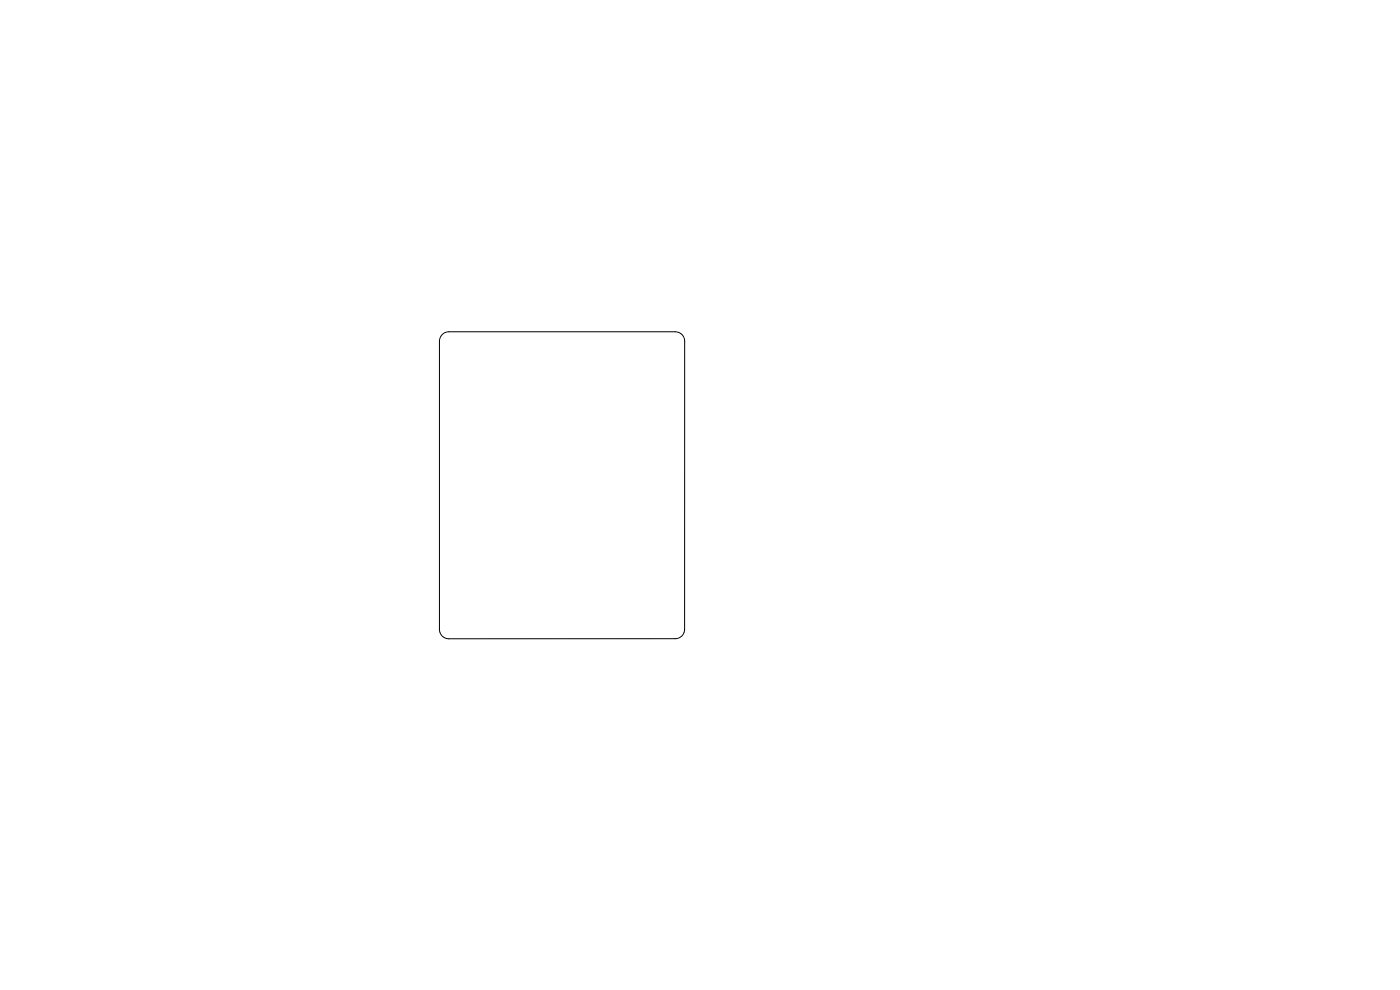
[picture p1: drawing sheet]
<svg xmlns="http://www.w3.org/2000/svg" width="297mm" height="210mm" viewBox="0 0 297 210" stroke-linecap="round" stroke-linejoin="round" font-family="sans-serif">
<path d="M93.8 71l.6-.4 .9-.2h47.9a2 2 0 0 1 2 2v61.1a2 2 0 0 1-2 2h-48a2 2 0 0 1-2-2v-61.1l.2-.9z" fill="none" stroke="#000" stroke-width=".21"/>
</svg>
